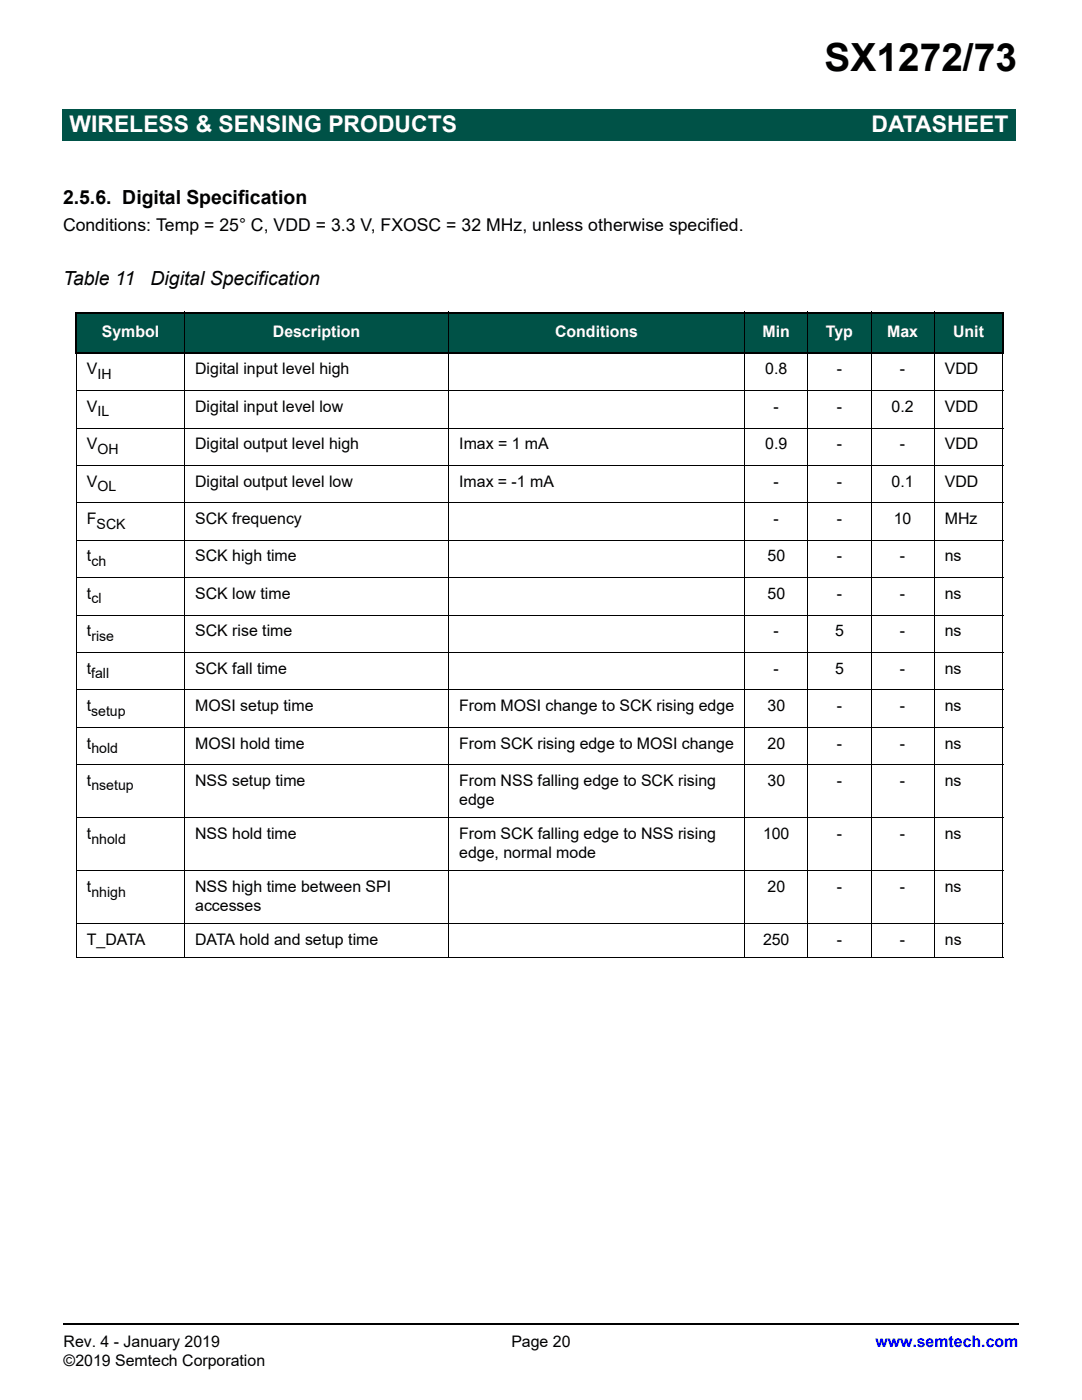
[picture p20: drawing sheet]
<svg xmlns="http://www.w3.org/2000/svg" width="216mm" height="279mm" viewBox="0 0 216 279" stroke-linecap="round" stroke-linejoin="round" font-family="sans-serif">
<defs><g id="words">
<text font-size="7.7" x="164.5" y="14.2">SX1272/73</text>
<g font-size="4.6" fill="#fff">
<text x="13.8" y="26.3">WIRELESS &amp; SENSING PRODUCTS</text>
<text x="173.9" y="26.3">DATASHEET</text>
</g>
<g font-size="3.9">
<text x="12.6" y="40.6">2.5.6. Digital Specification</text>
<text x="12.6" y="56.9">Table 11</text>
<text x="30.1" y="56.9">Digital Specification</text>
</g>
<text font-size="3.5" x="12.6" y="46">Conditions: Temp = 25° C, VDD = 3.3 V, FXOSC = 32 MHz, unless otherwise specified.</text>
<g font-size="3.2" fill="#fff">
<text x="20.3" y="67.3">Symbol</text>
<text x="54.4" y="67.3">Description</text>
<text x="110.8" y="67.3">Conditions</text>
<text x="152.2" y="67.3">Min</text>
<text x="164.8" y="67.3">Typ</text>
<text x="177" y="67.3">Max</text>
<text x="190.2" y="67.3">Unit</text>
</g>
<g font-size="3.2">
<text x="17.3" y="74.7">V</text>
<text x="38.9" y="74.7">Digital input level high</text>
<text x="152.7" y="74.7">0.8</text>
<text x="167" y="74.7">-</text>
<text x="179.6" y="74.7">-</text>
<text x="188.5" y="74.7">VDD</text>
<text x="17.3" y="82.2">V</text>
<text x="38.9" y="82.2">Digital input level low</text>
<text x="154.4" y="82.2">-</text>
<text x="167" y="82.2">-</text>
<text x="177.9" y="82.2">0.2</text>
<text x="188.5" y="82.2">VDD</text>
<text x="17.3" y="89.7">V</text>
<text x="38.9" y="89.7">Digital output level high</text>
<text x="91.6" y="89.7">Imax = 1 mA</text>
<text x="152.7" y="89.7">0.9</text>
<text x="167" y="89.7">-</text>
<text x="179.6" y="89.7">-</text>
<text x="188.5" y="89.7">VDD</text>
<text x="17.3" y="97.1">V</text>
<text x="38.9" y="97.1">Digital output level low</text>
<text x="91.6" y="97.1">Imax = -1 mA</text>
<text x="154.4" y="97.1">-</text>
<text x="167" y="97.1">-</text>
<text x="177.9" y="97.1">0.1</text>
<text x="188.5" y="97.1">VDD</text>
<text x="17.3" y="104.6">F</text>
<text x="38.9" y="104.6">SCK frequency</text>
<text x="154.4" y="104.6">-</text>
<text x="167" y="104.6">-</text>
<text x="178.3" y="104.6">10</text>
<text x="188.5" y="104.6">MHz</text>
<text x="17.3" y="112.1">t</text>
<text x="38.9" y="112.1">SCK high time</text>
<text x="153.1" y="112.1">50</text>
<text x="167" y="112.1">-</text>
<text x="179.6" y="112.1">-</text>
<text x="188.5" y="112.1">ns</text>
<text x="17.3" y="119.5">t</text>
<text x="38.9" y="119.5">SCK low time</text>
<text x="153.1" y="119.5">50</text>
<text x="167" y="119.5">-</text>
<text x="179.6" y="119.5">-</text>
<text x="188.5" y="119.5">ns</text>
<text x="17.3" y="127">t</text>
<text x="38.9" y="127">SCK rise time</text>
<text x="154.4" y="127">-</text>
<text x="166.6" y="127">5</text>
<text x="179.6" y="127">-</text>
<text x="188.5" y="127">ns</text>
<text x="17.3" y="134.5">t</text>
<text x="38.9" y="134.5">SCK fall time</text>
<text x="154.4" y="134.5">-</text>
<text x="166.6" y="134.5">5</text>
<text x="179.6" y="134.5">-</text>
<text x="188.5" y="134.5">ns</text>
<text x="17.3" y="141.9">t</text>
<text x="38.9" y="141.9">MOSI setup time</text>
<text x="91.6" y="141.9">From MOSI change to SCK rising edge</text>
<text x="153.1" y="141.9">30</text>
<text x="167" y="141.9">-</text>
<text x="179.6" y="141.9">-</text>
<text x="188.5" y="141.9">ns</text>
<text x="17.3" y="149.4">t</text>
<text x="38.9" y="149.4">MOSI hold time</text>
<text x="91.6" y="149.4">From SCK rising edge to MOSI change</text>
<text x="153.1" y="149.4">20</text>
<text x="167" y="149.4">-</text>
<text x="179.6" y="149.4">-</text>
<text x="188.5" y="149.4">ns</text>
<text x="17.3" y="156.9">t</text>
<text x="38.9" y="156.9">NSS setup time</text>
<text x="91.6" y="156.9">From NSS falling edge to SCK rising</text>
<text x="91.6" y="160.7">edge</text>
<text x="153.1" y="156.9">30</text>
<text x="167" y="156.9">-</text>
<text x="179.6" y="156.9">-</text>
<text x="188.5" y="156.9">ns</text>
<text x="17.3" y="167.4">t</text>
<text x="38.9" y="167.4">NSS hold time</text>
<text x="91.6" y="167.4">From SCK falling edge to NSS rising</text>
<text x="152.3" y="167.4">100</text>
<text x="167" y="167.4">-</text>
<text x="179.6" y="167.4">-</text>
<text x="188.5" y="167.4">ns</text>
<text x="91.6" y="171.3">edge, normal mode</text>
<text x="17.3" y="178">t</text>
<text x="38.9" y="178">NSS high time between SPI</text>
<text x="153.1" y="178">20</text>
<text x="167" y="178">-</text>
<text x="179.6" y="178">-</text>
<text x="188.5" y="178">ns</text>
<text x="38.9" y="181.9">accesses</text>
<text x="17.3" y="188.6">T_DATA</text>
<text x="38.9" y="188.6">DATA hold and setup time</text>
<text x="152.3" y="188.6">250</text>
<text x="167" y="188.6">-</text>
<text x="179.6" y="188.6">-</text>
<text x="188.5" y="188.6">ns</text>
<text x="12.7" y="268.8">Rev. 4 - January 2019</text>
<text x="102" y="268.8">Page 20</text>
<text x="12.7" y="272.7">©2019 Semtech Corporation</text>
</g>
<text font-size="3.2" fill="#00f" x="174.7" y="268.8">www.semtech.com</text>
<g font-size="2.8">
<text x="19.5" y="75.6">IH</text>
<text x="19.5" y="83.1">IL</text>
<text x="19.5" y="90.5">OH</text>
<text x="19.5" y="98">OL</text>
<text x="19.3" y="105.5">SCK</text>
<text x="18.2" y="112.9">ch</text>
<text x="18.2" y="120.4">cl</text>
<text x="18.2" y="127.9">rise</text>
<text x="18.2" y="135.3">fall</text>
<text x="18.2" y="142.8">setup</text>
<text x="18.2" y="150.3">hold</text>
<text x="18.2" y="157.7">nsetup</text>
<text x="18.2" y="168.3">nhold</text>
<text x="18.2" y="178.9">nhigh</text>
</g>
</g></defs>
<path d="M12.5 264h.2v.4h-.2z" fill="#000"/>
<path d="M12.7 264.2h190.7" fill="none" stroke="#000" stroke-width=".36"/>
<g fill="#005247">
<path d="M12.4 21.7h102.4v6.3h-102.4z"/>
<path d="M114.8 21.7h87.8v6.3h-87.8z"/>
</g>
<path d="M12.5 5h63.3v14.4h-63.3z" fill="#fff"/>
<g fill="#005247">
<path d="M15.2 62.4h21.6v8.1h-21.6z"/>
<path d="M36.8 62.4h52.7v8.1h-52.7z"/>
<path d="M89.5 62.4h59.1v8.1h-59.1z"/>
<path d="M148.6 62.4h12.6v8.1h-12.6z"/>
<path d="M161.2 62.4h12.6v8.1h-12.6z"/>
<path d="M173.8 62.4h12.6v8.1h-12.6z"/>
<path d="M186.4 62.4h13.7v8.1h-13.7z"/>
</g>
<path d="M15 62.4h185.3M15 70.5h185.3M15.2 62.5v7.8M200.1 62.5v7.8" fill="none" stroke="#000" stroke-width=".36"/>
<g fill="none" stroke="#000" stroke-width=".2">
<path d="M15.1 78h185.1M15.2 70.7v120.3M36.8 62.2v129M89.5 62.2v129M148.6 62.2v129M161.2 62.2v129M173.8 62.2v129M186.4 62.2v129M200.1 70.7v120.3M15.1 85.4h185.1M15.1 92.9h185.1M15.1 100.4h185.1"/>
<path d="M15.1 107.8h185.1M15.1 115.3h185.1M15.1 122.8h185.1M15.1 130.2h185.1M15.1 137.7h185.1M15.1 145.2h185.1M15.1 152.6h185.1M15.1 163.2h185.1M15.1 173.8h185.1M15.1 184.4h185.1M15.1 191.1h185.1"/>
</g>
<use href="#words"/>
</svg>
